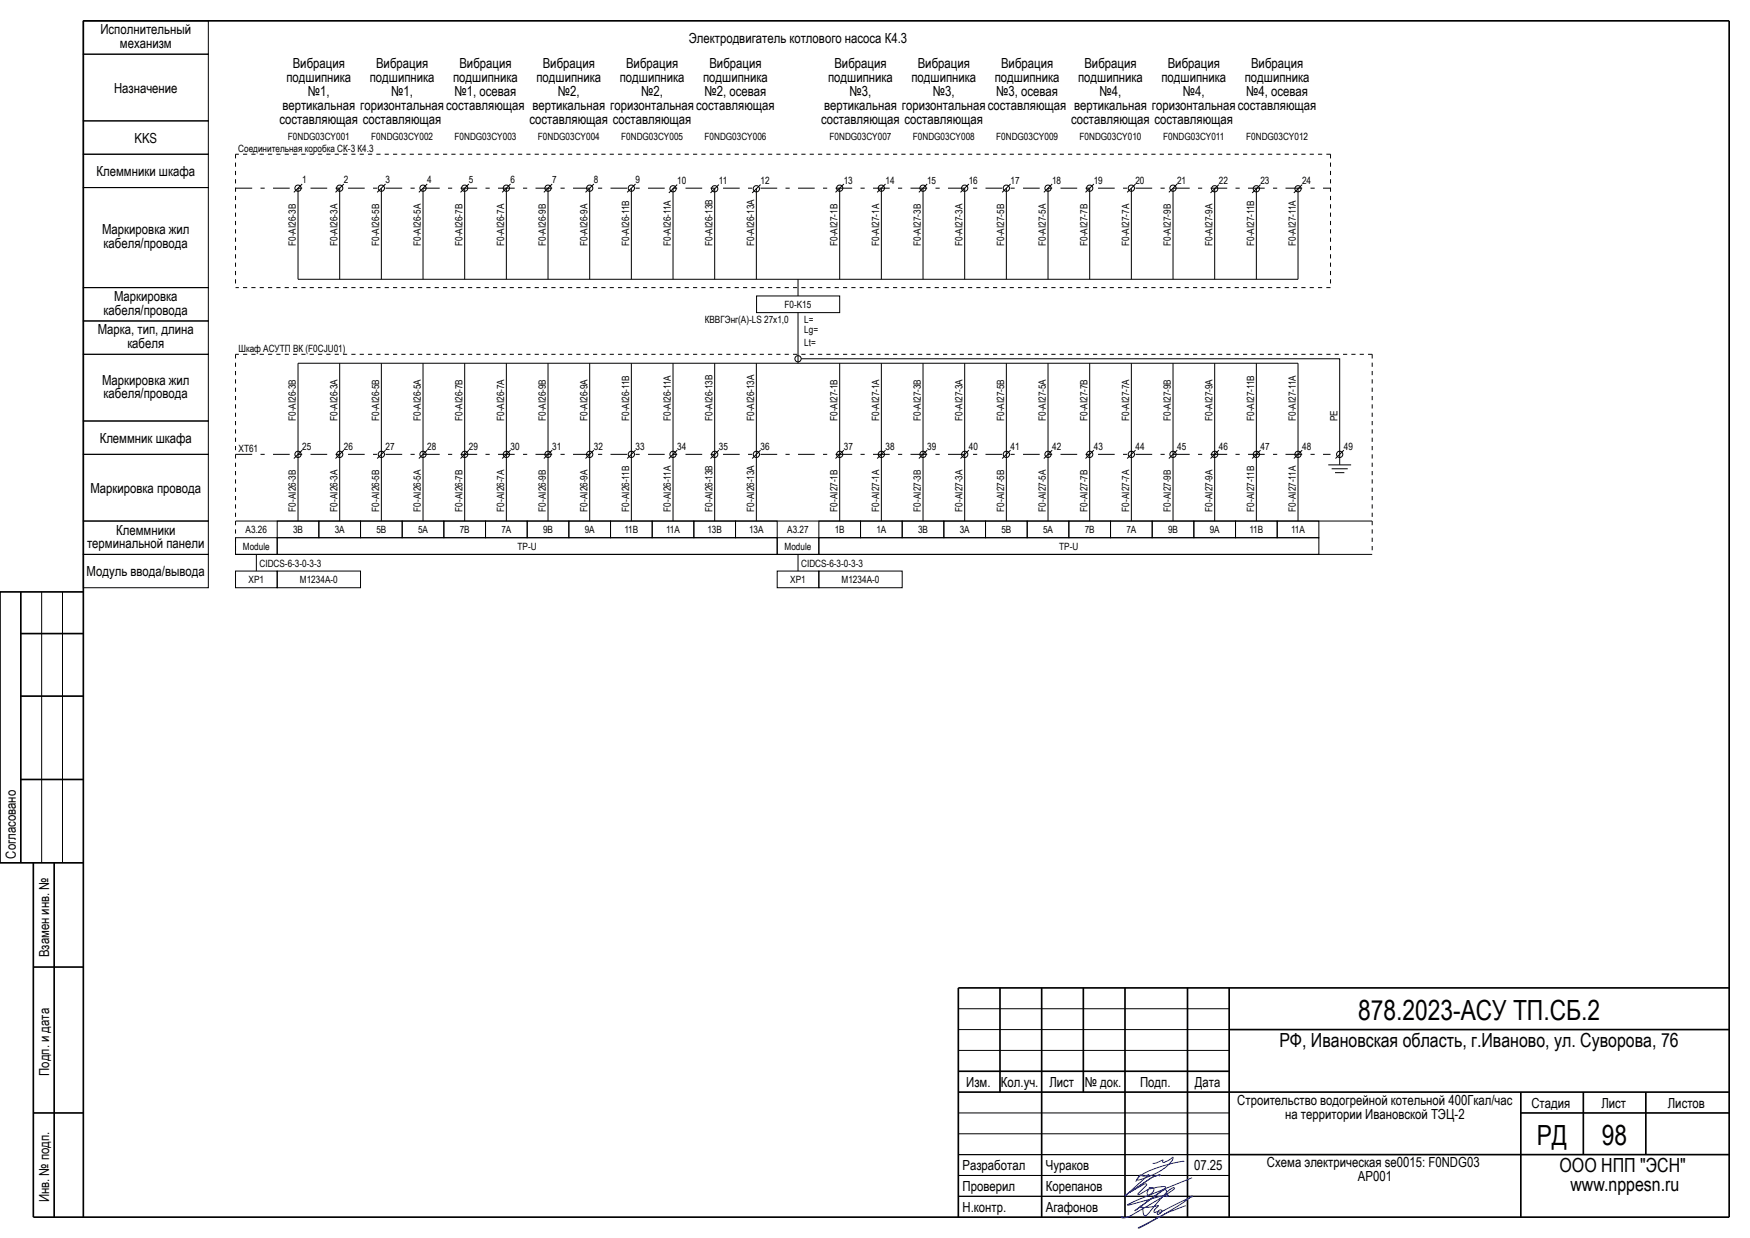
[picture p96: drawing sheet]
<svg xmlns="http://www.w3.org/2000/svg" width="420mm" height="297mm" viewBox="0 0 420 297" stroke-linecap="round" stroke-linejoin="round" font-family="sans-serif">
<defs><g id="words">
<g font-size="6.7">
<text x="325.9" y="244.6">878.2023-АСУ ТП.СБ.2</text>
<text x="368.8" y="274.7">РД</text>
<text x="384.5" y="274.6">98</text>
</g>
<g font-size="4.7">
<text x="307" y="251.1">РФ, Ивановская область, г.Иваново, ул. Суворова, 76</text>
<text x="374.3" y="281.1">ООО НПП &quot;ЭСН&quot;</text>
<text x="376.9" y="285.8">www.nppesn.ru</text>
</g>
<g font-size="3.3">
<text x="24.1" y="8.2">Исполнительный</text>
<text x="28.8" y="11.6">механизм</text>
<text x="165.3" y="10.3">Электродвигатель котлового насоса К4.3</text>
<text x="70.3" y="16.4">Вибрация</text>
<text x="90.3" y="16.4">Вибрация</text>
<text x="110.3" y="16.4">Вибрация</text>
<text x="130.3" y="16.4">Вибрация</text>
<text x="150.3" y="16.4">Вибрация</text>
<text x="170.3" y="16.4">Вибрация</text>
<text x="200.3" y="16.4">Вибрация</text>
<text x="220.3" y="16.4">Вибрация</text>
<text x="240.3" y="16.4">Вибрация</text>
<text x="260.3" y="16.4">Вибрация</text>
<text x="280.3" y="16.4">Вибрация</text>
<text x="300.3" y="16.4">Вибрация</text>
<text x="27.4" y="22.4">Назначение</text>
<text x="68.8" y="19.7">подшипника</text>
<text x="73.9" y="23">№1,</text>
<text x="88.8" y="19.7">подшипника</text>
<text x="93.9" y="23">№1,</text>
<text x="108.8" y="19.7">подшипника</text>
<text x="109.1" y="23">№1, осевая</text>
<text x="128.8" y="19.7">подшипника</text>
<text x="133.9" y="23">№2,</text>
<text x="148.8" y="19.7">подшипника</text>
<text x="153.9" y="23">№2,</text>
<text x="168.8" y="19.7">подшипника</text>
<text x="169.1" y="23">№2, осевая</text>
<text x="198.8" y="19.7">подшипника</text>
<text x="203.9" y="23">№3,</text>
<text x="218.8" y="19.7">подшипника</text>
<text x="223.9" y="23">№3,</text>
<text x="238.8" y="19.7">подшипника</text>
<text x="239.1" y="23">№3, осевая</text>
<text x="258.8" y="19.7">подшипника</text>
<text x="263.9" y="23">№4,</text>
<text x="278.8" y="19.7">подшипника</text>
<text x="283.9" y="23">№4,</text>
<text x="298.8" y="19.7">подшипника</text>
<text x="299.1" y="23">№4, осевая</text>
<text x="67.1" y="29.7">составляющая составляющая</text>
<text x="67.8" y="26.4">вертикальная горизонтальнаясоставляющая вертикальная горизонтальнаясоставляющая</text>
<text x="127.1" y="29.7">составляющая составляющая</text>
<text x="197.1" y="29.7">составляющая составляющая</text>
<text x="197.8" y="26.4">вертикальная горизонтальнаясоставляющая вертикальная горизонтальнаясоставляющая</text>
<text x="257.1" y="29.7">составляющая составляющая</text>
<text x="32.3" y="34.3">KKS</text>
<text x="23.2" y="42.3">Клеммники шкафа</text>
<text x="24.5" y="56.2">Маркировка жил</text>
<text x="24.9" y="59.6">кабеля/провода</text>
<text x="24.9" y="75.6">кабеля/провода</text>
<text x="27.4" y="72.2">Маркировка</text>
<text x="23.5" y="80.2">Марка, тип, длина</text>
<text x="30.6" y="83.6">кабеля</text>
<text x="24.5" y="92.2">Маркировка жил</text>
<text x="24.9" y="95.6">кабеля/провода</text>
<text x="23.9" y="106.3">Клеммник шкафа</text>
<text x="21.7" y="118.3">Маркировка провода</text>
<text x="20.9" y="131.6">терминальной панели</text>
<text x="27.9" y="128.2">Клеммники</text>
<text x="20.8" y="138.3">Модуль ввода/вывода</text>
<text x="3.8" y="206" transform="rotate(-90 3.8 206)">Согласовано</text>
<text x="11.8" y="229.7" transform="rotate(-90 11.8 229.7)">Взамен инв. №</text>
<text x="11.8" y="258.1" transform="rotate(-90 11.8 258.1)">Подп. и дата</text>
<text x="231.9" y="260.8">Изм.</text>
<text x="240.2" y="260.8">Кол.уч.</text>
<text x="251.8" y="260.8">Лист</text>
<text x="260.4" y="260.8">№ док.</text>
<text x="273.6" y="260.8">Подп.</text>
<text x="286.8" y="260.8">Дата</text>
<text x="296.9" y="265.1">Строительство водогрейной котельной 400Гкал/час</text>
<text x="308.4" y="268.4">на территории Ивановской ТЭЦ-2</text>
<text x="367.5" y="265.8">Стадия</text>
<text x="384.3" y="265.8">Лист</text>
<text x="400.3" y="265.8">Листов</text>
<text x="231" y="280.7">Разработал</text>
<text x="251" y="280.8">Чураков</text>
<text x="286.6" y="280.8">07.25</text>
<text x="304.1" y="280.1">Схема электрическая se0015: F0NDG03</text>
<text x="231" y="285.8">Проверил</text>
<text x="251" y="285.8">Корепанов</text>
<text x="325.9" y="283.4">AP001</text>
<text x="11.8" y="288.5" transform="rotate(-90 11.8 288.5)">Инв. № подп.</text>
<text x="231" y="290.8">Н.контр.</text>
<text x="251" y="290.8">Агафонов</text>
</g>
<g font-size="2.4">
<text x="69.1" y="33.5">F0NDG03CY001</text>
<text x="89.1" y="33.5">F0NDG03CY002</text>
<text x="109.1" y="33.5">F0NDG03CY003</text>
<text x="129.1" y="33.5">F0NDG03CY004</text>
<text x="149.1" y="33.5">F0NDG03CY005</text>
<text x="169.1" y="33.5">F0NDG03CY006</text>
<text x="199.1" y="33.5">F0NDG03CY007</text>
<text x="219.1" y="33.5">F0NDG03CY008</text>
<text x="239.1" y="33.5">F0NDG03CY009</text>
<text x="259.1" y="33.5">F0NDG03CY010</text>
<text x="279.2" y="33.5">F0NDG03CY011</text>
<text x="299.1" y="33.5">F0NDG03CY012</text>
<text x="57.2" y="36.4">Соединительная коробка СК-3 К4.3</text>
<text x="72.6" y="43.9">1</text>
<text x="82.5" y="44">2</text>
<text x="92.5" y="44">3</text>
<text x="102.6" y="44">4</text>
<text x="112.5" y="44">5</text>
<text x="122.5" y="44">6</text>
<text x="132.6" y="44">7</text>
<text x="142.5" y="44">8</text>
<text x="152.5" y="44">9</text>
<text x="162.6" y="44.1">10</text>
<text x="172.6" y="44.1">11</text>
<text x="182.5" y="44.1">12</text>
<text x="202.5" y="44.1">13</text>
<text x="212.5" y="44.1">14</text>
<text x="222.5" y="44.1">15</text>
<text x="232.5" y="44.1">16</text>
<text x="242.5" y="44.1">17</text>
<text x="252.5" y="44.1">18</text>
<text x="262.5" y="44.1">19</text>
<text x="272.5" y="44.1">20</text>
<text x="282.5" y="44.1">21</text>
<text x="292.5" y="44.1">22</text>
<text x="302.5" y="44.1">23</text>
<text x="312.5" y="44.1">24</text>
<text x="71" y="59" transform="rotate(-90 71 59)">F0-AI26-3B</text>
<text x="81" y="59" transform="rotate(-90 81 59)">F0-AI26-3A</text>
<text x="91" y="59" transform="rotate(-90 91 59)">F0-AI26-5B</text>
<text x="101" y="59" transform="rotate(-90 101 59)">F0-AI26-5A</text>
<text x="111" y="59" transform="rotate(-90 111 59)">F0-AI26-7B</text>
<text x="121" y="59" transform="rotate(-90 121 59)">F0-AI26-7A</text>
<text x="131" y="59" transform="rotate(-90 131 59)">F0-AI26-9B</text>
<text x="141" y="59" transform="rotate(-90 141 59)">F0-AI26-9A</text>
<text x="151" y="59" transform="rotate(-90 151 59)">F0-AI26-11B</text>
<text x="161" y="59" transform="rotate(-90 161 59)">F0-AI26-11A</text>
<text x="171" y="59" transform="rotate(-90 171 59)">F0-AI26-13B</text>
<text x="181" y="59" transform="rotate(-90 181 59)">F0-AI26-13A</text>
<text x="201" y="59" transform="rotate(-90 201 59)">F0-AI27-1B</text>
<text x="211" y="59" transform="rotate(-90 211 59)">F0-AI27-1A</text>
<text x="221" y="59" transform="rotate(-90 221 59)">F0-AI27-3B</text>
<text x="231" y="59" transform="rotate(-90 231 59)">F0-AI27-3A</text>
<text x="241" y="59" transform="rotate(-90 241 59)">F0-AI27-5B</text>
<text x="251" y="59" transform="rotate(-90 251 59)">F0-AI27-5A</text>
<text x="261" y="59" transform="rotate(-90 261 59)">F0-AI27-7B</text>
<text x="271" y="59" transform="rotate(-90 271 59)">F0-AI27-7A</text>
<text x="281" y="59" transform="rotate(-90 281 59)">F0-AI27-9B</text>
<text x="291" y="59" transform="rotate(-90 291 59)">F0-AI27-9A</text>
<text x="301" y="59" transform="rotate(-90 301 59)">F0-AI27-11B</text>
<text x="311" y="59" transform="rotate(-90 311 59)">F0-AI27-11A</text>
<text x="169.1" y="77.4">КВВГЭнг(А)-LS 27х1,0</text>
<text x="188.3" y="73.9">F0-K15</text>
<text x="193" y="77.4">L=</text>
<text x="193" y="79.9">Lg=</text>
<text x="193" y="82.9">Lt=</text>
<text x="57.3" y="84.4">Шкаф АСУТП ВК (F0CJU01)</text>
<text x="71" y="101" transform="rotate(-90 71 101)">F0-AI26-3B</text>
<text x="81" y="101" transform="rotate(-90 81 101)">F0-AI26-3A</text>
<text x="91" y="101" transform="rotate(-90 91 101)">F0-AI26-5B</text>
<text x="101" y="101" transform="rotate(-90 101 101)">F0-AI26-5A</text>
<text x="111" y="101" transform="rotate(-90 111 101)">F0-AI26-7B</text>
<text x="121" y="101" transform="rotate(-90 121 101)">F0-AI26-7A</text>
<text x="131" y="101" transform="rotate(-90 131 101)">F0-AI26-9B</text>
<text x="141" y="101" transform="rotate(-90 141 101)">F0-AI26-9A</text>
<text x="151" y="101" transform="rotate(-90 151 101)">F0-AI26-11B</text>
<text x="161" y="101" transform="rotate(-90 161 101)">F0-AI26-11A</text>
<text x="171" y="101" transform="rotate(-90 171 101)">F0-AI26-13B</text>
<text x="181" y="101" transform="rotate(-90 181 101)">F0-AI26-13A</text>
<text x="201" y="101" transform="rotate(-90 201 101)">F0-AI27-1B</text>
<text x="211" y="101" transform="rotate(-90 211 101)">F0-AI27-1A</text>
<text x="221" y="101" transform="rotate(-90 221 101)">F0-AI27-3B</text>
<text x="231" y="101" transform="rotate(-90 231 101)">F0-AI27-3A</text>
<text x="241" y="101" transform="rotate(-90 241 101)">F0-AI27-5B</text>
<text x="251" y="101" transform="rotate(-90 251 101)">F0-AI27-5A</text>
<text x="261" y="101" transform="rotate(-90 261 101)">F0-AI27-7B</text>
<text x="271" y="101" transform="rotate(-90 271 101)">F0-AI27-7A</text>
<text x="281" y="101" transform="rotate(-90 281 101)">F0-AI27-9B</text>
<text x="291" y="101" transform="rotate(-90 291 101)">F0-AI27-9A</text>
<text x="301" y="101" transform="rotate(-90 301 101)">F0-AI27-11B</text>
<text x="311" y="101" transform="rotate(-90 311 101)">F0-AI27-11A</text>
<text x="321" y="101" transform="rotate(-90 321 101)">PE</text>
<text x="72.6" y="107.9">25</text>
<text x="82.5" y="108">26</text>
<text x="92.6" y="107.9">27</text>
<text x="102.5" y="108">28</text>
<text x="112.6" y="108">29</text>
<text x="122.5" y="108">30</text>
<text x="132.6" y="108">31</text>
<text x="142.5" y="108">32</text>
<text x="152.6" y="107.9">33</text>
<text x="162.5" y="108">34</text>
<text x="172.6" y="107.9">35</text>
<text x="182.5" y="108">36</text>
<text x="202.6" y="107.9">37</text>
<text x="212.5" y="108">38</text>
<text x="222.6" y="107.9">39</text>
<text x="232.5" y="108">40</text>
<text x="242.6" y="107.9">41</text>
<text x="252.5" y="108">42</text>
<text x="262.6" y="107.9">43</text>
<text x="272.5" y="108">44</text>
<text x="282.6" y="107.9">45</text>
<text x="292.5" y="108">46</text>
<text x="302.6" y="107.9">47</text>
<text x="312.5" y="108">48</text>
<text x="322.5" y="108">49</text>
<text x="57.3" y="108.5">XT61</text>
<text x="71" y="122.7" transform="rotate(-90 71 122.7)">F0-AI26-3B</text>
<text x="81" y="122.7" transform="rotate(-90 81 122.7)">F0-AI26-3A</text>
<text x="91" y="122.7" transform="rotate(-90 91 122.7)">F0-AI26-5B</text>
<text x="101" y="122.7" transform="rotate(-90 101 122.7)">F0-AI26-5A</text>
<text x="111" y="122.7" transform="rotate(-90 111 122.7)">F0-AI26-7B</text>
<text x="121" y="122.7" transform="rotate(-90 121 122.7)">F0-AI26-7A</text>
<text x="131" y="122.7" transform="rotate(-90 131 122.7)">F0-AI26-9B</text>
<text x="141" y="122.7" transform="rotate(-90 141 122.7)">F0-AI26-9A</text>
<text x="151" y="122.7" transform="rotate(-90 151 122.7)">F0-AI26-11B</text>
<text x="161" y="122.7" transform="rotate(-90 161 122.7)">F0-AI26-11A</text>
<text x="171" y="122.7" transform="rotate(-90 171 122.7)">F0-AI26-13B</text>
<text x="181" y="122.7" transform="rotate(-90 181 122.7)">F0-AI26-13A</text>
<text x="201" y="122.7" transform="rotate(-90 201 122.7)">F0-AI27-1B</text>
<text x="211" y="122.7" transform="rotate(-90 211 122.7)">F0-AI27-1A</text>
<text x="221" y="122.7" transform="rotate(-90 221 122.7)">F0-AI27-3B</text>
<text x="231" y="122.7" transform="rotate(-90 231 122.7)">F0-AI27-3A</text>
<text x="241" y="122.7" transform="rotate(-90 241 122.7)">F0-AI27-5B</text>
<text x="251" y="122.7" transform="rotate(-90 251 122.7)">F0-AI27-5A</text>
<text x="261" y="122.7" transform="rotate(-90 261 122.7)">F0-AI27-7B</text>
<text x="271" y="122.7" transform="rotate(-90 271 122.7)">F0-AI27-7A</text>
<text x="281" y="122.7" transform="rotate(-90 281 122.7)">F0-AI27-9B</text>
<text x="291" y="122.7" transform="rotate(-90 291 122.7)">F0-AI27-9A</text>
<text x="301" y="122.7" transform="rotate(-90 301 122.7)">F0-AI27-11B</text>
<text x="311" y="122.7" transform="rotate(-90 311 122.7)">F0-AI27-11A</text>
<text x="58.3" y="131.9">Module</text>
<text x="59" y="127.9">A3.26</text>
<text x="70.3" y="127.9">3B</text>
<text x="80.3" y="127.9">3A</text>
<text x="90.3" y="127.9">5B</text>
<text x="100.3" y="127.9">5A</text>
<text x="110.3" y="127.9">7B</text>
<text x="120.3" y="127.9">7A</text>
<text x="124.2" y="131.9">TP-U</text>
<text x="130.3" y="127.9">9B</text>
<text x="140.3" y="127.9">9A</text>
<text x="149.8" y="127.9">11B</text>
<text x="159.8" y="127.9">11A</text>
<text x="169.8" y="127.9">13B</text>
<text x="179.8" y="127.9">13A</text>
<text x="188.3" y="131.9">Module</text>
<text x="189" y="127.9">A3.27</text>
<text x="200.3" y="127.9">1B</text>
<text x="210.3" y="127.9">1A</text>
<text x="220.3" y="127.9">3B</text>
<text x="230.3" y="127.9">3A</text>
<text x="240.3" y="127.9">5B</text>
<text x="250.3" y="127.9">5A</text>
<text x="254.2" y="131.9">TP-U</text>
<text x="260.3" y="127.9">7B</text>
<text x="270.3" y="127.9">7A</text>
<text x="280.3" y="127.9">9B</text>
<text x="290.3" y="127.9">9A</text>
<text x="299.8" y="127.9">11B</text>
<text x="309.8" y="127.9">11A</text>
<text x="62.3" y="135.9">CIDCS-6-3-0-3-3</text>
<text x="192.3" y="135.9">CIDCS-6-3-0-3-3</text>
<text x="59.7" y="139.9">XP1</text>
<text x="72" y="139.9">M1234A-0</text>
<text x="189.7" y="139.9">XP1</text>
<text x="202" y="139.9">M1234A-0</text>
</g>
</g></defs>
<g fill="#000" stroke="#000" stroke-width=".24">
<path d="M70.5 46.1l2-2zM71.5 45.1v21.9zM80.5 46.1l2-2zM81.5 45.1v21.9zM90.5 46.1l2-2zM91.5 45.1v21.9zM100.5 46.1l2-2zM101.5 45.1v21.9zM110.5 46.1l2-2zM111.5 45.1v21.9zM120.5 46.1l2-2zM121.5 45.1v21.9z"/>
<path d="M130.5 46.1l2-2zM131.5 45.1v21.9zM140.5 46.1l2-2zM141.5 45.1v21.9zM150.5 46.1l2-2zM151.5 45.1v21.9zM160.5 46.3l2-2zM161.5 45.1v21.9zM170.5 46.3l2-2zM171.5 45.1v21.9zM180.5 46.3l2-2zM181.5 45.1v21.9z"/>
<path d="M200.5 46.1l2-2zM201.5 45.1v21.9zM212.5 44.1l-2 2zM211.5 45.1v21.9zM220.5 46.1l2-2zM221.5 45.1v21.9zM230.5 46.1l2-2zM231.5 45.1v21.9zM240.5 46.1l2-2zM241.5 45.1v21.9zM250.5 46.1l2-2zM251.5 45.1v21.9z"/>
<path d="M260.5 46.1l2-2zM261.5 45.1v21.9zM272.5 44.1l-2 2zM271.5 45.1v21.9zM282.5 44.1l-2 2zM281.5 45.1v21.9zM290.5 46.3l2-2zM291.5 45.1v21.9zM300.5 46.3l2-2zM301.5 45.1v21.9zM310.5 46.3l2-2zM311.5 45.1v21.9z"/>
<path d="M71.5 67h240zM191.5 67v4zM71.5 87.1v21.9zM71.5 87.1h240zM81.5 87.1v21.9zM91.5 87.1v21.9zM101.5 87.1v21.9zM111.5 87.1v21.9zM121.5 87.1v21.9zM131.5 87.1v21.9zM141.5 87.1v21.9zM151.5 87.1v21.9z"/>
<path d="M161.5 87.1v21.9zM171.5 87.1v21.9zM181.5 87.1v21.9zM191.5 75v12.1zM201.5 87.1v21.9zM211.5 87.1v21.9zM221.5 87.1v21.9zM231.5 87.1v21.9zM241.5 87.1v21.9zM251.5 87.1v21.9zM261.5 87.1v21.9zM271.5 87.1v21.9z"/>
<path d="M281.5 87.1v21.9zM291.5 87.1v21.9zM301.5 87.1v21.9zM311.5 87.1v21.9zM70.5 110l2-2zM71.5 109v16zM80.5 110l2-2zM81.5 109v16zM90.5 110l2-2zM91.5 109v16zM100.5 110l2-2zM101.5 109v16z"/>
<path d="M110.5 110l2-2zM111.5 109v16zM120.5 110l2-2zM121.5 109v16zM130.5 110l2-2zM131.5 109v16zM140.5 110l2-2zM141.5 109v16zM150.5 110l2-2zM151.5 109v16zM160.5 110l2-2zM161.5 109v16z"/>
<path d="M170.5 110l2-2zM171.5 109v16zM180.5 110l2-2zM181.5 109v16zM200.5 110l2-2zM201.5 109v16zM210.5 110l2-2zM211.5 109v16zM220.5 110l2-2zM221.5 109v16zM230.5 110l2-2zM231.5 109v16z"/>
<path d="M240.5 110l2-2zM241.5 109v16zM250.5 110l2-2zM251.5 109v16zM260.5 110l2-2zM261.5 109v16zM272.5 108l-2 2zM271.5 109v16zM280.5 110l2-2zM281.5 109v16zM290.5 110l2-2zM291.5 109v16z"/>
<path d="M302.5 108l-2 2zM301.5 109v16zM312.5 108l-2 2zM311.5 109v16zM318.8 111.5h5.5zM319.6 112.5h3.9zM320.4 113.4h2.2zM320.5 110l2-2zM321.5 109v2.5zM56.5 133h272.8zM56.5 125h272.8zM61.5 133v4z"/>
<path d="M191.5 133v4zM10 142v65zM15 142v65zM230 252h65zM230 247h65zM230 242h65zM230 277h65zM230 272h65zM230 267h65zM230 287h65zM230 282h65z"/>
</g>
<g fill="#000" stroke="#000" stroke-width=".4">
<path d="M20 5h395zM5 152h15zM5 167h15zM5 187h15zM5 142v65zM8 207v85zM13 207v85zM8 232h12zM230 237h185zM230 257h65zM295 247h120zM8 267h12z"/>
<path d="M230 262h185zM240 237v25zM260 237v25zM295 277h120zM365 267h50zM380 262v15zM395 262v15zM8 292h407zM20 5v287zM230 237v55zM250 237v55zM270 237v55z"/>
<path d="M285 237v55zM295 237v55zM365 262v30zM415 5v287z"/>
</g>
<path d="M20 142h-20v65h20" fill="none" stroke="#000" stroke-width=".4"/>
<path d="M284.2 278.7l-.1-.1a26.7 26.7 0 0 0-10.8 3.7l-.4 .8a14 14 0 0 0 8.5-4.9l.1-.6-2.1 1.3a.32 .32 0 0 1-.4-.2 .32 .32 0 0 1 .1-.4l-1.5 .7-1 .1M284.6 289.2a74 74 0 0 0-11.4 5.4l1.9-.9 4.7-2.6 6.4-4.1-.1 .1-7.4 3.7h-.4a.34 .34 0 0 1-.1-.4 .34 .34 0 0 1 .5-.1 .34 .34 0 0 1 .1 .4 .74 .74 0 0 1-1.1 .5l.4-.6h-.2a.72 .72 0 0 1-1 .1l1-1.5a9.8 9.8 0 0 1-4.2 .3v-.2a.9 .9 0 0 1 .6 1.2l.1 .4a.57 .57 0 0 0 .2 .7 .57 .57 0 0 0 .8-.2l1.1-1.3a20.9 20.9 0 0 1 4.9-5.1h.4l.1 .1-3.4 2.4-5.3 3.1a6.1 6.1 0 0 1-3.9 1.6v-.4M286.1 282.5l-13.4 5.5-2.1 1.1 9.4-2.5a.25 .25 0 0 1 .3 .2 .25 .25 0 0 1-.3 .3l-.3-.5 .3-.5a.48 .48 0 0 0-.1-.6 .48 .48 0 0 0-.6-.1l-7 5.1 7.5-5.6-.2-.2-.3-.1-3.4 .6-.1-.1a.65 .65 0 0 1 1 0 .65 .65 0 0 1-.2 1l-.8 .6a.48 .48 0 0 1-.5-.3 .48 .48 0 0 1 .1-.6l.2-.5-2.2 1.3-.3-.1 2.1-2.3a.56 .56 0 0 0-.9 .1l-3.2 1.8 5.3-3.6 2-.6-2 .6-6.4 4.4 5.7-5.1a1.72 1.72 0 0 1-2 .1l-1.1 1.6" fill="none" stroke="#00f" stroke-width=".24"/>
<g fill="none" stroke="#000" stroke-width=".24">
<path d="M20 13h30v16h-30zM20 5h30v8h-30zM20 37h30v8h-30zM20 29h30v8h-30zM20 45h30v24h-30zM20 77h30v8h-30zM20 69h30v8h-30zM181.6 71h19.9v4h-19.9zM20 85h30v16h-30zM192.3 86.1h129.2v22.9M20 109h30v16h-30zM20 101h30v8h-30z"/>
<path d="M20 125h30v8h-30zM20 133h30v8h-30zM56.5 129h10v4h-10zM56.5 137h10v4h-10zM66.5 129h120v4h-120zM66.5 125h10v4h-10zM66.5 137h20v4h-20zM76.5 125h10v4h-10zM86.5 125h10v4h-10zM96.5 125h10v4h-10zM106.5 125h10v4h-10zM116.5 125h10v4h-10z"/>
<path d="M126.5 125h10v4h-10zM136.5 125h10v4h-10zM146.5 125h10v4h-10zM156.5 125h10v4h-10zM166.5 125h10v4h-10zM176.5 125h10v4h-10zM186.5 129h10v4h-10zM186.5 137h10v4h-10zM196.5 125h10v4h-10zM196.5 129h120v4h-120zM196.5 137h20v4h-20zM206.5 125h10v4h-10z"/>
<path d="M216.5 125h10v4h-10zM226.5 125h10v4h-10zM236.5 125h10v4h-10zM246.5 125h10v4h-10zM256.5 125h10v4h-10zM266.5 125h10v4h-10zM276.5 125h10v4h-10zM286.5 125h10v4h-10zM296.5 125h10v4h-10zM306.5 125h10v4h-10z"/>
<circle cx="71.5" cy="45.1" r=".75"/>
<circle cx="81.5" cy="45.1" r=".75"/>
<circle cx="91.5" cy="45.1" r=".75"/>
<circle cx="101.5" cy="45.1" r=".75"/>
<circle cx="111.5" cy="45.1" r=".75"/>
<circle cx="121.5" cy="45.1" r=".75"/>
<circle cx="131.5" cy="45.1" r=".75"/>
<circle cx="141.5" cy="45.1" r=".75"/>
<circle cx="151.5" cy="45.1" r=".75"/>
<circle cx="161.5" cy="45.3" r=".75"/>
<circle cx="171.5" cy="45.3" r=".75"/>
<circle cx="181.5" cy="45.3" r=".75"/>
<circle cx="201.5" cy="45.1" r=".75"/>
<circle cx="211.5" cy="45.1" r=".75"/>
<circle cx="221.5" cy="45.1" r=".75"/>
<circle cx="231.5" cy="45.1" r=".75"/>
<circle cx="241.5" cy="45.1" r=".75"/>
<circle cx="251.5" cy="45.1" r=".75"/>
<circle cx="261.5" cy="45.1" r=".75"/>
<circle cx="271.5" cy="45.1" r=".75"/>
<circle cx="281.5" cy="45.1" r=".75"/>
<circle cx="291.5" cy="45.3" r=".75"/>
<circle cx="301.5" cy="45.3" r=".75"/>
<circle cx="311.5" cy="45.3" r=".75"/>
<circle cx="191.5" cy="86.1" r=".75"/>
<circle cx="71.5" cy="109" r=".75"/>
<circle cx="81.5" cy="109" r=".75"/>
<circle cx="91.5" cy="109" r=".75"/>
<circle cx="101.5" cy="109" r=".75"/>
<circle cx="111.5" cy="109" r=".75"/>
<circle cx="121.5" cy="109" r=".75"/>
<circle cx="131.5" cy="109" r=".75"/>
<circle cx="141.5" cy="109" r=".75"/>
<circle cx="151.5" cy="109" r=".75"/>
<circle cx="161.5" cy="109" r=".75"/>
<circle cx="171.5" cy="109" r=".75"/>
<circle cx="181.5" cy="109" r=".75"/>
<circle cx="201.5" cy="109" r=".75"/>
<circle cx="211.5" cy="109" r=".75"/>
<circle cx="221.5" cy="109" r=".75"/>
<circle cx="231.5" cy="109" r=".75"/>
<circle cx="241.5" cy="109" r=".75"/>
<circle cx="251.5" cy="109" r=".75"/>
<circle cx="261.5" cy="109" r=".75"/>
<circle cx="271.5" cy="109" r=".75"/>
<circle cx="281.5" cy="109" r=".75"/>
<circle cx="291.5" cy="109" r=".75"/>
<circle cx="301.5" cy="109" r=".75"/>
<circle cx="311.5" cy="109" r=".75"/>
<circle cx="321.5" cy="109" r=".75"/>
</g>
<path d="M56.5 37v32zM56.5 37h262.8zM319.3 37v32zM56.5 69h262.8zM56.5 85v48zM56.5 85h272.8zM329.3 85v48z" fill="#000" stroke="#000" stroke-width=".24" stroke-dasharray="1 1" stroke-linecap="butt"/>
<path d="M56.5 45.1h262.8zM56.5 109h262.8z" fill="#000" stroke="#000" stroke-width=".24" stroke-dasharray="4 2 1 2" stroke-linecap="butt"/>
<use href="#words"/>
</svg>
